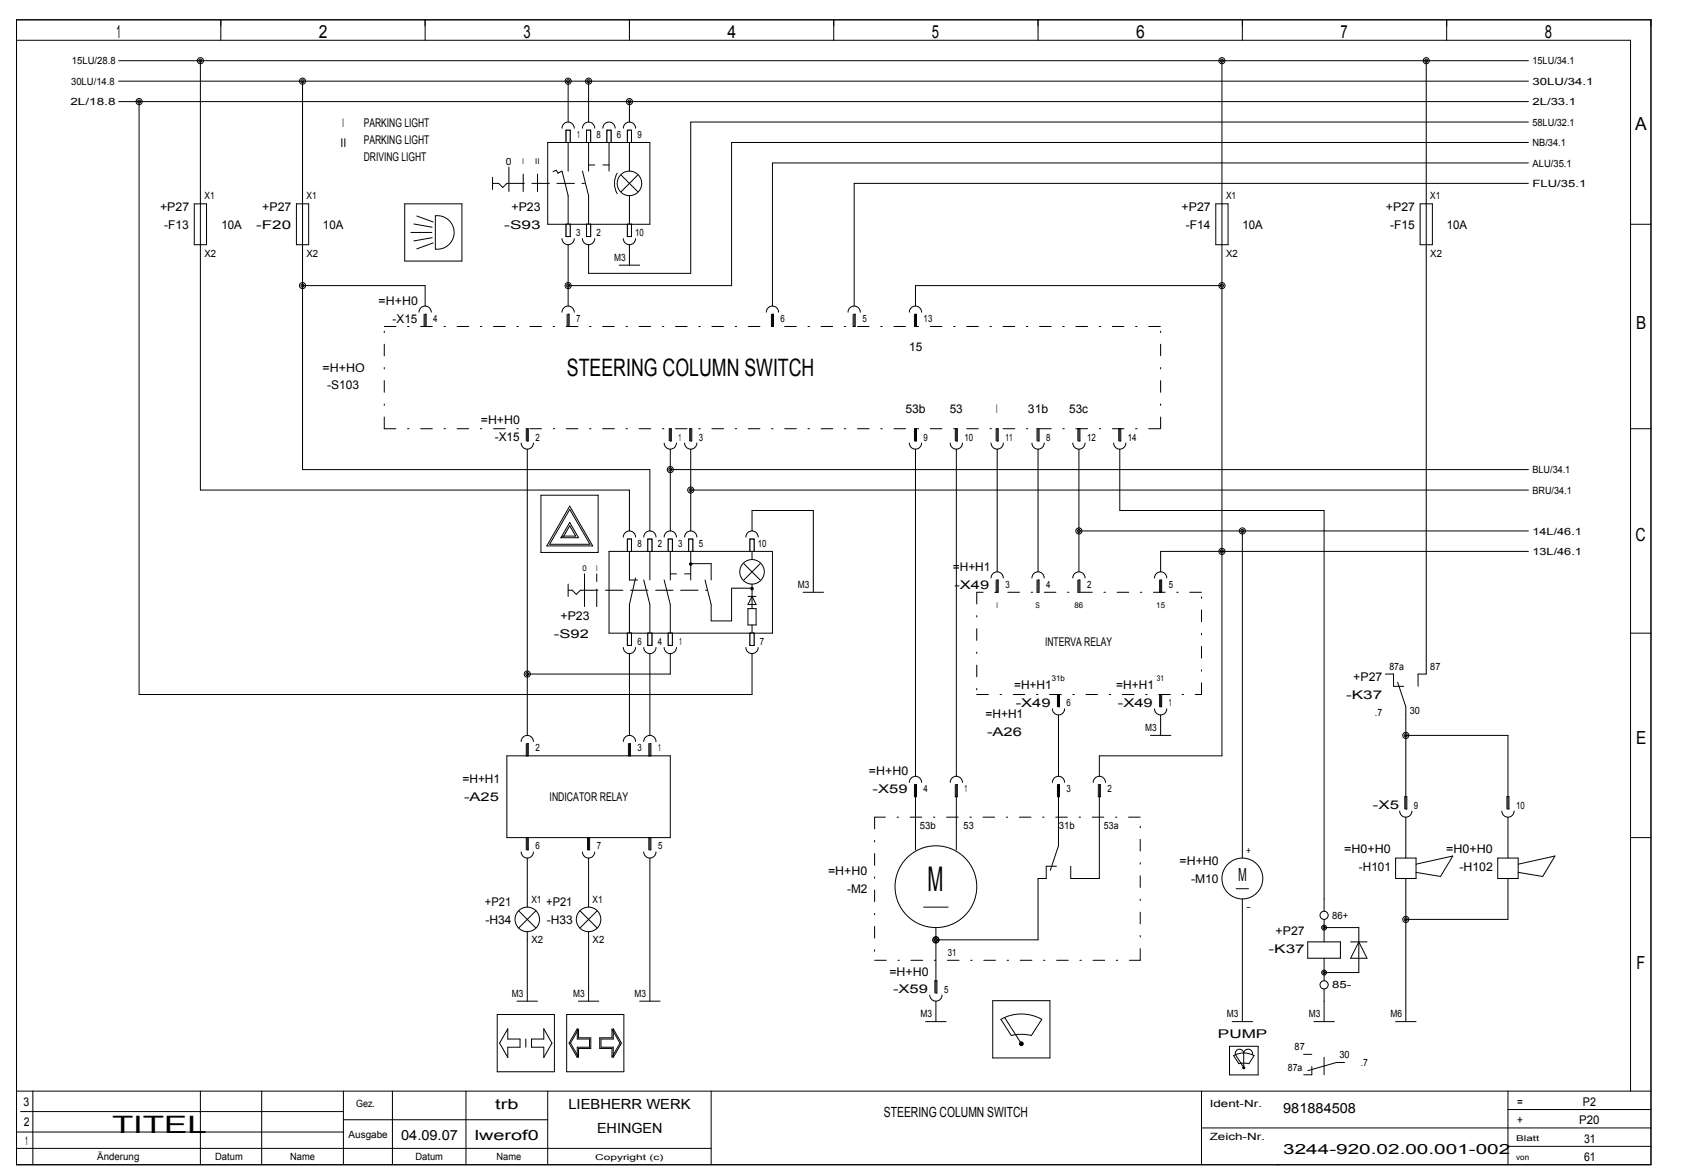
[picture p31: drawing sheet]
<svg xmlns="http://www.w3.org/2000/svg" width="408mm" height="284mm" viewBox="0 0 408 284" stroke-linecap="round" stroke-linejoin="round" font-family="sans-serif">
<defs><g id="words">
<text font-size="8.2" x="224.7" y="215.8">M</text>
<g font-size="5.8">
<text x="137.4" y="91.1">STEERING COLUMN SWITCH</text>
<text x="27.2" y="274.3">TITEL</text>
</g>
<g font-size="4.4">
<text x="28.2" y="9.3">1</text>
<text x="77.3" y="9.3">2</text>
<text x="126.8" y="9.3">3</text>
<text x="176.2" y="9.3">4</text>
<text x="225.8" y="9.3">5</text>
<text x="275.2" y="9.3">6</text>
<text x="324.8" y="9.3">7</text>
<text x="374.3" y="9.3">8</text>
<text x="396.2" y="31.6">A</text>
<text x="396.4" y="79.6">B</text>
<text x="396.2" y="131.1">C</text>
<text x="396.4" y="180.1">E</text>
<text x="300" y="213.2">M</text>
<text x="396.5" y="234.5">F</text>
</g>
<g font-size="3.4">
<text x="120" y="268.5">trb</text>
<text x="137.7" y="268.5">LIEBHERR WERK</text>
<text x="310.9" y="269.5">981884508</text>
<text x="97.2" y="275.9">04.09.07</text>
<text x="115" y="275.9">lwerof0</text>
<text x="144.6" y="274.4">EHINGEN</text>
<text x="214.2" y="270.4">STEERING COLUMN SWITCH</text>
<text x="310.9" y="279.4">3244­920.02.00.001­002</text>
</g>
<g font-size="2.9">
<text x="82.5" y="35.6">II</text>
<text x="83" y="30.6">I</text>
<text x="88.1" y="30.6">PARKING LIGHT</text>
<text x="88.1" y="34.9">PARKING LIGHT</text>
<text x="88.1" y="39.1">DRIVING LIGHT</text>
<text x="38.8" y="51.1">+P27</text>
<text x="63.5" y="51.1">+P27</text>
<text x="123.9" y="51.1">+P23</text>
<text x="286.3" y="51.1">+P27</text>
<text x="335.8" y="51.1">+P27</text>
<text x="39.8" y="55.4">­F13</text>
<text x="53.7" y="55.4">10A</text>
<text x="62.1" y="55.4">­F20</text>
<text x="78.2" y="55.4">10A</text>
<text x="122.2" y="55.4">­S93</text>
<text x="287.3" y="55.4">­F14</text>
<text x="301" y="55.4">10A</text>
<text x="336.8" y="55.4">­F15</text>
<text x="350.5" y="55.4">10A</text>
<text x="91.7" y="73.8">=H+H0</text>
<text x="95.1" y="78.2">­X15</text>
<text x="220.3" y="85.1">15</text>
<text x="78.2" y="90">=H+HO</text>
<text x="79.3" y="94.3">­S103</text>
<text x="219.3" y="99.9">53b</text>
<text x="230.1" y="99.9">53</text>
<text x="241.4" y="99.9">I</text>
<text x="249.1" y="99.9">31b</text>
<text x="259.1" y="99.9">53c</text>
<text x="116.5" y="102.5">=H+H0</text>
<text x="119.9" y="106.9">­X15</text>
<text x="230.8" y="138.2">=H+H1</text>
<text x="231.2" y="142.5">­X49</text>
<text x="134.2" y="154.4">­S92</text>
<text x="135.8" y="150.1">+P23</text>
<text x="253.2" y="156.4">INTERVA RELAY</text>
<text x="245.7" y="166.9">=H+H1</text>
<text x="270.4" y="166.9">=H+H1</text>
<text x="327.9" y="164.9">+P27</text>
<text x="238.7" y="173.8">=H+H1</text>
<text x="246.1" y="171.2">­X49</text>
<text x="270.8" y="171.2">­X49</text>
<text x="326.1" y="169.2">­K37</text>
<text x="239.1" y="178.2">­A26</text>
<text x="112" y="189.7">=H+H1</text>
<text x="210.5" y="187.7">=H+H0</text>
<text x="112.4" y="194">­A25</text>
<text x="133.2" y="194">INDICATOR RELAY</text>
<text x="211.4" y="192">­X59</text>
<text x="332.6" y="196">­X5</text>
<text x="285.8" y="209.5">=H+H0</text>
<text x="325.6" y="206.5">=H0+H0</text>
<text x="350.4" y="206.5">=H0+H0</text>
<text x="200.6" y="211.9">=H+H0</text>
<text x="288.6" y="213.8">­M10</text>
<text x="329.2" y="210.8">­H101</text>
<text x="353.6" y="210.8">­H102</text>
<text x="117.5" y="219.4">+P21</text>
<text x="132.3" y="219.4">+P21</text>
<text x="205.2" y="216.3">­M2</text>
<text x="117.6" y="223.7">­H34</text>
<text x="132.4" y="223.7">­H33</text>
<text x="309.1" y="226.3">+P27</text>
<text x="307.3" y="230.6">­K37</text>
<text x="215.5" y="236.2">=H+H0</text>
<text x="216.4" y="240.5">­X59</text>
<text x="295.1" y="251.4">PUMP</text>
<text x="5.7" y="267.8">3</text>
<text x="367.6" y="267.8">=</text>
<text x="383.5" y="267.8">P2</text>
<text x="5.8" y="272.7">2</text>
<text x="367.6" y="272.2">+</text>
<text x="382.6" y="272.2">P20</text>
<text x="6.1" y="277.2">1</text>
<text x="383.8" y="276.7">31</text>
<text x="383.8" y="281.1">61</text>
</g>
<g font-size="2.4">
<text x="17.4" y="15.6">15LU/28.8</text>
<text x="371.3" y="15.6">15LU/34.1</text>
<text x="17.2" y="20.5">30LU/14.8</text>
<text x="371.3" y="20.5">30LU/34.1</text>
<text x="17.1" y="25.5">2L/18.8</text>
<text x="371.3" y="25.5">2L/33.1</text>
<text x="139.8" y="33.4">1</text>
<text x="144.5" y="33.4">8</text>
<text x="149.5" y="33.4">6</text>
<text x="154.4" y="33.4">9</text>
<text x="371.3" y="30.4">58LU/32.1</text>
<text x="371.3" y="35.4">NB/34.1</text>
<text x="122.5" y="39.8">0</text>
<text x="371.3" y="40.3">ALU/35.1</text>
<text x="371.3" y="45.3">FLU/35.1</text>
<text x="49.5" y="48.2">X1</text>
<text x="74.3" y="48.2">X1</text>
<text x="297" y="48.2">X1</text>
<text x="346.5" y="48.2">X1</text>
<text x="139.6" y="57.2">3</text>
<text x="144.5" y="57.2">2</text>
<text x="153.9" y="57.2">10</text>
<text x="49.5" y="62.1">X2</text>
<text x="74.3" y="62.1">X2</text>
<text x="148.8" y="63.1">M3</text>
<text x="297" y="62.1">X2</text>
<text x="346.5" y="62.1">X2</text>
<text x="105" y="77.9">4</text>
<text x="139.6" y="77.9">7</text>
<text x="189.1" y="77.9">6</text>
<text x="208.9" y="77.9">5</text>
<text x="223.8" y="77.9">13</text>
<text x="129.7" y="106.7">2</text>
<text x="164.4" y="106.7">1</text>
<text x="169.3" y="106.7">3</text>
<text x="223.8" y="106.7">9</text>
<text x="233.7" y="106.7">10</text>
<text x="243.6" y="106.7">11</text>
<text x="253.5" y="106.7">8</text>
<text x="263.4" y="106.7">12</text>
<text x="273.3" y="106.7">14</text>
<text x="371.3" y="114.6">BLU/34.1</text>
<text x="371.3" y="119.5">BRU/34.1</text>
<text x="371.3" y="129.4">14L/46.1</text>
<text x="154.4" y="132.4">8</text>
<text x="159.4" y="132.4">2</text>
<text x="164.3" y="132.4">3</text>
<text x="169.3" y="132.4">5</text>
<text x="183.6" y="132.4">10</text>
<text x="371.3" y="134.4">13L/46.1</text>
<text x="193.3" y="142.3">M3</text>
<text x="243.6" y="142.3">3</text>
<text x="253.5" y="142.3">4</text>
<text x="263.4" y="142.3">2</text>
<text x="283.2" y="142.3">5</text>
<text x="154.4" y="156.2">6</text>
<text x="159.4" y="156.2">4</text>
<text x="164.6" y="156.2">1</text>
<text x="184.1" y="156.2">7</text>
<text x="336.6" y="162.2">87a</text>
<text x="346.5" y="162.2">87</text>
<text x="258.4" y="171">6</text>
<text x="283.2" y="171">1</text>
<text x="333.1" y="173.4">.7</text>
<text x="341.6" y="173">30</text>
<text x="277.5" y="176.9">M3</text>
<text x="129.7" y="181.9">2</text>
<text x="154.5" y="181.9">3</text>
<text x="159.4" y="181.9">1</text>
<text x="223.8" y="191.8">4</text>
<text x="233.7" y="191.8">1</text>
<text x="258.4" y="191.8">3</text>
<text x="268.3" y="191.8">2</text>
<text x="342.6" y="195.8">9</text>
<text x="367.3" y="195.8">10</text>
<text x="222.9" y="200.7">53b</text>
<text x="233.5" y="200.7">53</text>
<text x="256.5" y="200.7">31b</text>
<text x="267.5" y="200.7">53a</text>
<text x="129.7" y="205.7">6</text>
<text x="144.6" y="205.7">7</text>
<text x="159.4" y="205.7">5</text>
<text x="302" y="206.7">+</text>
<text x="128.7" y="218.5">X1</text>
<text x="143.6" y="218.5">X1</text>
<text x="302" y="220.4">­</text>
<text x="322.8" y="222.5">86+</text>
<text x="128.7" y="228.4">X2</text>
<text x="143.6" y="228.4">X2</text>
<text x="229.7" y="231.4">31</text>
<text x="322.8" y="239.3">85­</text>
<text x="124" y="241.3">M3</text>
<text x="138.9" y="241.3">M3</text>
<text x="153.7" y="241.3">M3</text>
<text x="228.7" y="240.3">5</text>
<text x="223" y="246.2">M3</text>
<text x="297.3" y="246.2">M3</text>
<text x="317.1" y="246.2">M3</text>
<text x="336.9" y="246.2">M6</text>
<text x="313.7" y="254.2">87</text>
<text x="324.6" y="256.2">30</text>
<text x="312" y="259.2">87a</text>
<text x="329.7" y="258.1">.7</text>
<text x="86.3" y="268">Gez.</text>
<text x="293.1" y="268">Ident­Nr.</text>
<text x="84.4" y="275.5">Ausgabe</text>
<text x="293.1" y="275.9">Zeich­Nr.</text>
<text x="23.5" y="280.9">Änderung</text>
<text x="52.1" y="280.9">Datum</text>
<text x="70.3" y="280.9">Name</text>
<text x="100.6" y="280.9">Datum</text>
<text x="120.3" y="280.9">Name</text>
</g>
<g font-size="1.9">
<text x="126.6" y="39.7">I</text>
<text x="129.7" y="39.7">II</text>
<text x="141.1" y="138.3">0</text>
<text x="144.4" y="138.3">I</text>
<text x="241.5" y="147.2">I</text>
<text x="250.9" y="147.2">S</text>
<text x="260.3" y="147.2">86</text>
<text x="280.1" y="147.2">15</text>
<text x="254.8" y="165">31b</text>
<text x="280.2" y="165">31</text>
<text x="144.2" y="280.8">Copyright (c)</text>
<text x="367.3" y="280.8">von</text>
<text x="367.3" y="276.4">Blatt</text>
</g>
</g></defs>
<g fill="none" stroke="#000" stroke-width=".24">
<path d="M141.6 138.9v8M147.6 133.5h39.5v19.8h-39.5zM151 130a1.48 1.48 0 0 1 1.5-1.4 1.48 1.48 0 0 1 1.5 1.4M152 133.5v-3h1v3M152.5 133.5v6.9h2M154 139.9l-1.5 6.5v6.9M156 130a1.49 1.49 0 0 1 1.4-1.4 1.49 1.49 0 0 1 1.5 1.4M157.5 133.5v6.9M160.9 130a1.49 1.49 0 0 1 1.5-1.4 1.49 1.49 0 0 1 1.5 1.4M162.4 133.5v6.9M162.4 138.9h1.5M165.9 130a1.49 1.49 0 0 1 1.4-1.4 1.49 1.49 0 0 1 1.5 1.4"/>
<path d="M165.9 138.9h1.5M167.4 133.5v6.9M167.4 136.5h4.9v3.9M180.2 136.5l4 3.9M180.7 130a1.48 1.48 0 0 1 1.5-1.4 1.48 1.48 0 0 1 1.5 1.4M182.2 133.5v2M184.2 136.5l-4 3.9M137.7 141.4v3M151 156.8a1.48 1.48 0 0 0 1.5 1.5 1.48 1.48 0 0 0 1.5-1.5M156 156.8a1.49 1.49 0 0 0 1.4 1.5 1.49 1.49 0 0 0 1.5-1.5M156 140.4l1.5 6v6.9M160.9 156.8a1.49 1.49 0 0 0 1.5 1.5 1.49 1.49 0 0 0 1.5-1.5"/>
<path d="M160.9 140.4l1.5 6v6.9M170.8 140.4l1.5 6v3.9h4.9v-7.9h5M180.7 156.8a1.48 1.48 0 0 0 1.5 1.5 1.48 1.48 0 0 0 1.5-1.5M181.2 147.4h2v3.9h-2zM181.2 144.4h2M182.2 141.4v6M182.2 151.3v2M182.2 144.4l1 2h-2zM126.3 179.5a1.48 1.48 0 0 1 1.4-1.4 1.48 1.48 0 0 1 1.5 1.4M151 179.5a1.48 1.48 0 0 1 1.5-1.4 1.48 1.48 0 0 1 1.5 1.4M156 179.5a1.49 1.49 0 0 1 1.4-1.4 1.49 1.49 0 0 1 1.5 1.4M122.8 183h39.6v19.8h-39.6z"/>
<path d="M127.5 180v3M127.8 183v-3h.2v3M152.3 180v3M152.5 183v-3h.2v3M157.2 180v3M157.5 183v-3h.2v3M126.3 206.3a1.48 1.48 0 0 0 1.4 1.5 1.48 1.48 0 0 0 1.5-1.5M127.5 202.8v3M127.8 202.8v3h.2v-3M127.8 217.7v1.9M141.1 206.3a1.49 1.49 0 0 0 1.5 1.5 1.49 1.49 0 0 0 1.5-1.5M142.4 202.8v3"/>
<path d="M142.6 202.8v3h.2v-3M142.6 217.7v1.9M156 206.3a1.49 1.49 0 0 0 1.4 1.5 1.49 1.49 0 0 0 1.5-1.5M157.2 202.8v3M157.5 202.8v3h.2v-3M256 209.7h-2.5v3h-2M256.5 202.8v2l-2 5.9M259.4 209.7v3h2M299.5 215.2h3M320.8 217.7v2.9M125.7 220.5l4.1 4.2M127.8 225.6v2"/>
<path d="M129.8 220.5l-4.1 4.2M140.5 220.5l4.2 4.2M142.6 225.6v2M144.7 220.5l-4.2 4.2M316.8 228h8v4h-8zM320.8 222.6v5.4M320.8 232v5.5M320.8 239.4v3M320.8 224.6h8.4v10.9h-8.4M327.2 228h4M329.2 228l2 4h-4z"/>
<circle cx="167.3" cy="136.6" r=".3"/>
<circle cx="167.4" cy="136.6" r=".2"/>
<circle cx="167.4" cy="136.5" r=".1"/>
<circle cx="182.2" cy="138.4" r="2.97"/>
<circle cx="182.2" cy="142.5" r=".3"/>
<circle cx="182.2" cy="142.5" r=".2"/>
<circle cx="182.2" cy="142.5" r=".1"/>
<circle cx="301" cy="212.7" r="5"/>
<circle cx="127.7" cy="222.6" r="2.97"/>
<circle cx="142.6" cy="222.6" r="2.97"/>
<circle cx="320.8" cy="238.4" r=".99"/>
<circle cx="320.8" cy="221.6" r=".99"/>
<circle cx="320.8" cy="224.6" r=".59"/>
<circle cx="320.8" cy="235.5" r=".59"/>
<circle cx="320.8" cy="235.5" r=".3"/>
<circle cx="320.8" cy="224.6" r=".3"/>
</g>
<path d="M236.7 143.4v24.8M291.1 143.4h-54.4M236.7 168.2h54.4M291.1 168.2v-24.8" fill="none" stroke="#000" stroke-width=".24" stroke-dasharray="2.8 2.8 .4 2.8"/>
<path d="M137.7 142.9h.9M138.6 142.9l1 1M139.6 143.9l1-1M140.6 142.9h30.7M144.6 146.9v-8" fill="none" stroke="#000" stroke-width=".24" stroke-dasharray="4.2 1.8"/>
<path d="M152 130.5h1v3h-1z" fill-rule="evenodd" fill="#fff" stroke="#000" stroke-width=".24"/>
<path d="M157 130.5h.9v3h-.9z" fill="none" stroke="#000" stroke-width=".24"/>
<path d="M157 130.5h.9v3h-.9z" fill-rule="evenodd" fill="#fff" stroke="#000" stroke-width=".24"/>
<path d="M161.9 130.5h1v3h-1z" fill="none" stroke="#000" stroke-width=".24"/>
<path d="M161.9 130.5h1v3h-1z" fill-rule="evenodd" fill="#fff" stroke="#000" stroke-width=".24"/>
<path d="M166.9 130.5h.9v3h-.9z" fill="none" stroke="#000" stroke-width=".24"/>
<path d="M166.9 130.5h.9v3h-.9z" fill-rule="evenodd" fill="#fff" stroke="#000" stroke-width=".24"/>
<path d="M152 153.3h1v3h-1z" fill="none" stroke="#000" stroke-width=".24"/>
<path d="M152 153.3h1v3h-1z" fill-rule="evenodd" fill="#fff" stroke="#000" stroke-width=".24"/>
<path d="M157 153.3h.9v3h-.9z" fill="none" stroke="#000" stroke-width=".24"/>
<path d="M157 153.3h.9v3h-.9z" fill-rule="evenodd" fill="#fff" stroke="#000" stroke-width=".24"/>
<path d="M161.9 153.3h1v3h-1z" fill="none" stroke="#000" stroke-width=".24"/>
<path d="M161.9 153.3h1v3h-1z" fill-rule="evenodd" fill="#fff" stroke="#000" stroke-width=".24"/>
<path d="M181.7 153.3h1v3h-1z" fill="none" stroke="#000" stroke-width=".24"/>
<path d="M181.7 153.3h1v3h-1z" fill-rule="evenodd" fill="#fff" stroke="#000" stroke-width=".24"/>
<path d="M181.7 130.5h1v3h-1z" fill="none" stroke="#000" stroke-width=".24"/>
<path d="M181.7 130.5h1v3h-1z" fill-rule="evenodd" fill="#fff" stroke="#000" stroke-width=".24"/>
<g fill="none" stroke="#000" stroke-width=".24">
<path d="M132.7 34.5h24.8v19.8h-24.8zM136.2 31a1.49 1.49 0 0 1 1.4-1.4 1.49 1.49 0 0 1 1.5 1.4M137.2 34.5v-3h.9v3M137.7 34.5v6.9M141.1 31a1.49 1.49 0 0 1 1.5-1.4 1.49 1.49 0 0 1 1.5 1.4M142.6 34.5v6.9M142.6 39.9h1.5M146.1 31a1.48 1.48 0 0 1 1.4-1.4 1.48 1.48 0 0 1 1.5 1.4M146.1 39.9h1.5M147.6 34.5v6.9M151 31a1.48 1.48 0 0 1 1.5-1.4 1.48 1.48 0 0 1 1.5 1.4M152.5 34.5v6.9"/>
<path d="M47.1 49.4h2.9v9.9h-2.9zM48.5 49.4v9.9M71.8 49.4h3v9.9h-3zM73.3 49.4v9.9M119.3 42.9v3M123.3 40.4v6M134 41.5l.8-.3 .4 .7 1-.5 1.5 6v6.9M136.2 57.8a1.49 1.49 0 0 0 1.4 1.5 1.49 1.49 0 0 0 1.5-1.5M141.1 57.8a1.49 1.49 0 0 0 1.5 1.5 1.49 1.49 0 0 0 1.5-1.5M141.1 41.4l1.5 6v6.9M149.5 41.9a4.9 4.9 0 0 0 0 5M150.5 42.4l4 4"/>
<path d="M151 57.8a1.48 1.48 0 0 0 1.5 1.5 1.48 1.48 0 0 0 1.5-1.5M152.5 47.4v6.9M154.5 42.4l-4 4M294.6 49.4h2.9v9.9h-2.9zM296.1 49.4v9.9M344.1 49.4h2.9v9.9h-2.9zM345.5 49.4v9.9M101.5 75.6a1.49 1.49 0 0 1 1.5-1.5 1.49 1.49 0 0 1 1.5 1.5M102.8 76.1v3h.4v-3h-.2v3M185.7 75.6a1.48 1.48 0 0 1 1.4-1.5 1.48 1.48 0 0 1 1.5 1.5M186.9 76.1v3h.5v-3h-.3v3M205.5 75.6a1.49 1.49 0 0 1 1.5-1.5 1.49 1.49 0 0 1 1.4 1.5"/>
<path d="M206.7 76.1v3h.5v-3h-.3v3M220.3 75.6a1.48 1.48 0 0 1 1.5-1.5 1.48 1.48 0 0 1 1.5 1.5M221.6 76.1v3h.4v-3h-.2v3M126.3 107.3a1.48 1.48 0 0 0 1.4 1.5 1.48 1.48 0 0 0 1.5-1.5M127.8 103.8v3h.2v-3h-.5v3M160.9 107.3a1.49 1.49 0 0 0 1.5 1.5 1.49 1.49 0 0 0 1.5-1.5M162.4 103.8v3h.2v-3h-.4v3M165.9 107.3a1.49 1.49 0 0 0 1.4 1.5 1.49 1.49 0 0 0 1.5-1.5M167.4 103.8v3h.2v-3h-.5v3M220.3 107.3a1.48 1.48 0 0 0 1.5 1.5 1.48 1.48 0 0 0 1.5-1.5M221.8 103.8v3h.2v-3h-.4v3M230.2 107.3a1.48 1.48 0 0 0 1.5 1.5 1.48 1.48 0 0 0 1.5-1.5"/>
<path d="M231.7 103.8v3h.2v-3h-.4v3M240.1 107.3a1.48 1.48 0 0 0 1.5 1.5 1.48 1.48 0 0 0 1.5-1.5M241.6 103.8v3h.2v-3h-.4v3M250 107.3a1.48 1.48 0 0 0 1.5 1.5 1.48 1.48 0 0 0 1.5-1.5M251.5 103.8v3h.2v-3h-.4v3M259.9 107.3a1.48 1.48 0 0 0 1.5 1.5 1.48 1.48 0 0 0 1.5-1.5M261.4 103.8v3h.2v-3h-.4v3M269.8 107.3a1.48 1.48 0 0 0 1.5 1.5 1.48 1.48 0 0 0 1.5-1.5M271.3 103.8v3h.2v-3h-.4v3M240.1 139.9a1.48 1.48 0 0 1 1.5-1.4 1.48 1.48 0 0 1 1.5 1.4M250 139.9a1.48 1.48 0 0 1 1.5-1.4 1.48 1.48 0 0 1 1.5 1.4M259.9 139.9a1.48 1.48 0 0 1 1.5-1.4 1.48 1.48 0 0 1 1.5 1.4"/>
<path d="M279.7 139.9a1.49 1.49 0 0 1 1.5-1.4 1.49 1.49 0 0 1 1.5 1.4M194.6 143.4h4.9M241.4 140.4v3h.4v-3h-.2v3M251.3 140.4v3h.4v-3h-.2v3M261.2 140.4v3h.4v-3h-.2v3M281 140.4v3h.4v-3h-.2v3M255 171.6a1.48 1.48 0 0 0 1.4 1.5 1.48 1.48 0 0 0 1.5-1.5M256.5 168.2v2.9h.2v-2.9h-.5v2.9M278.7 178.1h5M279.7 171.6a1.49 1.49 0 0 0 1.5 1.5 1.49 1.49 0 0 0 1.5-1.5M281.2 168.2v2.9h.2v-2.9h-.4v2.9M335.6 163.2h2v3h2.5"/>
<path d="M338.6 165.2l2 5.9v2M345.5 163.2h-1.9v3M220.3 189.4a1.48 1.48 0 0 1 1.5-1.4 1.48 1.48 0 0 1 1.5 1.4M221.6 189.9v3h.4v-3h-.2v3M230.2 189.4a1.48 1.48 0 0 1 1.5-1.4 1.48 1.48 0 0 1 1.5 1.4M231.5 189.9v3h.4v-3h-.2v3M255 189.4a1.48 1.48 0 0 1 1.4-1.4 1.48 1.48 0 0 1 1.5 1.4M256.2 189.9v3h.5v-3h-.2v3M264.9 189.4a1.48 1.48 0 0 1 1.4-1.4 1.48 1.48 0 0 1 1.5 1.4M266.1 189.9v3h.5v-3h-.3v3M339.1 196.4a1.49 1.49 0 0 0 1.5 1.5 1.49 1.49 0 0 0 1.5-1.5M340.6 192.9v3h.2v-3h-.4v3"/>
<path d="M363.9 196.4a1.48 1.48 0 0 0 1.4 1.5 1.48 1.48 0 0 0 1.5-1.5M365.4 192.9v3h.2v-3h-.5v3M338.1 207.8h5v4.9h-5zM343.1 209.2l8.9-1.9-3 4.9-5.9-1M362.9 207.8h4.9v4.9h-4.9zM367.8 209.2l8.9-1.9-2.9 4.9-6-1M226.8 237.5v2.9h.2v-2.9h-.5v2.9M125.3 242.4h4.9M140.1 242.4h5M155 242.4h4.9M224.3 247.4h4.9M225.3 240.9a1.48 1.48 0 0 0 1.5 1.5 1.48 1.48 0 0 0 1.4-1.5"/>
<path d="M298.5 247.4h5M318.3 247.4h5M338.1 247.4h5"/>
<circle cx="48.5" cy="14.7" r=".37"/>
<circle cx="48.5" cy="14.7" r=".74"/>
<circle cx="73.3" cy="19.6" r=".74"/>
<circle cx="73.3" cy="19.7" r=".37"/>
<circle cx="137.6" cy="19.7" r=".37"/>
<circle cx="137.6" cy="19.6" r=".74"/>
<circle cx="142.6" cy="19.6" r=".74"/>
<circle cx="142.6" cy="19.7" r=".37"/>
<circle cx="296" cy="14.7" r=".74"/>
<circle cx="296" cy="14.7" r=".37"/>
<circle cx="345.5" cy="14.7" r=".74"/>
<circle cx="345.5" cy="14.7" r=".37"/>
<circle cx="33.7" cy="24.6" r=".74"/>
<circle cx="33.7" cy="24.6" r=".37"/>
<circle cx="152.5" cy="24.6" r=".74"/>
<circle cx="152.5" cy="24.6" r=".37"/>
<circle cx="152.5" cy="44.4" r="2.97"/>
<circle cx="73.3" cy="69.1" r=".74"/>
<circle cx="73.3" cy="69.2" r=".37"/>
<circle cx="296" cy="69.1" r=".74"/>
<circle cx="296" cy="69.2" r=".37"/>
<circle cx="162.4" cy="113.7" r=".74"/>
<circle cx="162.4" cy="113.7" r=".37"/>
<circle cx="167.3" cy="118.6" r=".74"/>
<circle cx="167.3" cy="118.7" r=".37"/>
<circle cx="261.4" cy="128.6" r=".37"/>
<circle cx="261.4" cy="128.5" r=".74"/>
<circle cx="296" cy="133.5" r=".74"/>
<circle cx="296" cy="133.5" r=".37"/>
<circle cx="301" cy="128.5" r=".74"/>
<circle cx="301" cy="128.6" r=".37"/>
<circle cx="127.7" cy="163.2" r=".37"/>
<circle cx="127.7" cy="163.2" r=".74"/>
<circle cx="340.6" cy="178" r=".74"/>
<circle cx="340.6" cy="178.1" r=".37"/>
<circle cx="226.7" cy="227.5" r=".74"/>
<circle cx="226.7" cy="227.6" r=".37"/>
<circle cx="340.6" cy="222.6" r=".74"/>
<circle cx="340.6" cy="222.6" r=".37"/>
</g>
<path d="M119.3 44.4h1.5M120.8 44.4l1 1M121.8 45.4l1-1M122.8 44.4h18.8M126.8 46.4v-6M130.2 46.4v-6" fill="none" stroke="#000" stroke-width=".24" stroke-dasharray="4.2 1.8"/>
<path d="M137.2 31.5h.9v3h-.9z" fill-rule="evenodd" fill="#fff" stroke="#000" stroke-width=".24"/>
<path d="M142.1 31.5h1v3h-1z" fill="none" stroke="#000" stroke-width=".24"/>
<path d="M142.1 31.5h1v3h-1z" fill-rule="evenodd" fill="#fff" stroke="#000" stroke-width=".24"/>
<path d="M147.1 31.5h.9v3h-.9z" fill="none" stroke="#000" stroke-width=".24"/>
<path d="M147.1 31.5h.9v3h-.9z" fill-rule="evenodd" fill="#fff" stroke="#000" stroke-width=".24"/>
<path d="M152 31.5h1v3h-1z" fill="none" stroke="#000" stroke-width=".24"/>
<path d="M152 31.5h1v3h-1z" fill-rule="evenodd" fill="#fff" stroke="#000" stroke-width=".24"/>
<path d="M152 54.3h1v3h-1z" fill="none" stroke="#000" stroke-width=".24"/>
<path d="M152 54.3h1v3h-1z" fill-rule="evenodd" fill="#fff" stroke="#000" stroke-width=".24"/>
<path d="M142.1 54.3h1v3h-1z" fill="none" stroke="#000" stroke-width=".24"/>
<path d="M142.1 54.3h1v3h-1z" fill-rule="evenodd" fill="#fff" stroke="#000" stroke-width=".24"/>
<path d="M137.2 54.3h.9v3h-.9z" fill="none" stroke="#000" stroke-width=".24"/>
<path d="M137.2 54.3h.9v3h-.9z" fill-rule="evenodd" fill="#fff" stroke="#000" stroke-width=".24"/>
<g fill="none" stroke="#000" stroke-width=".24">
<path d="M4 4.8h396v277.2h-396zM4 9.8h391.1v254.4M28.8 19.7h341.5M28.8 14.7h341.5M48.5 14.7v34.7M53.5 4.8v5M73.3 19.7v29.7M103 4.8v5M137.7 19.7v9.9M142.6 19.7v9.9M152.5 4.8v5M202 4.8v5"/>
<path d="M251.5 4.8v5M296.1 14.7v34.7M301 4.8v5M345.5 14.7v34.7M350.5 4.8v5M28.8 24.6h341.5M33.7 24.6v143.6h148.5v-9.9M152.5 24.6v5M370.3 29.6h-202.9v36.6h-24.8v-6.9M370.3 34.5h-193.1v34.7h-39.5M370.3 39.5h-183.2v34.6M48.5 59.3v59.4h104v9.9"/>
<path d="M73.3 59.3v54.4h84.2v14.9M98.1 49.4h13.8v13.8h-13.8zM99.5 56.3h5.1M100.3 54.2l4.4 .8M101 52.3l4 1.4M104.7 57.5l-4.4 .8M105 58.8l-4 1.5M105.5 52.3a4.1 4.1 0 0 1 4.5 4 4.1 4.1 0 0 1-4.5 4zM137.7 59.3v14.8M152.5 59.3v4.9M296.1 59.3v123.7h-29.8v5M345.5 59.3v103.9"/>
<path d="M370.3 44.4h-163.4v29.7M395.1 54.3h4.9M73.3 69.2h29.7v4.9M136.2 75.6a1.49 1.49 0 0 1 1.4-1.5 1.49 1.49 0 0 1 1.5 1.5M137.4 76.1v3h.5v-3h-.2v3M150 64.2h5M296.1 69.2h-74.3v4.9M127.8 108.8v69.3M131.1 119.9h13.8v13.9h-13.8zM162.4 108.8v19.8M162.4 113.7h207.9M167.4 108.8v19.8"/>
<path d="M167.4 118.7h202.9M221.8 108.8v79.2M231.7 108.8v79.2M241.6 108.8v29.7M251.5 108.8v29.7M261.4 108.8v29.7M271.3 108.8v14.8h49.5v94.1M395.1 103.8h4.9M136.6 129.8l-.7 .4M138 122.5l5.6 9.7h-11.1zM138 123.3l4.9 8.5h-9.7zM138 126.5l2.2 3.7h-4.3z"/>
<path d="M138 127.3l1.5 2.5h-2.9zM182.2 128.6v-5h14.8v19.8M261.4 128.6h108.9M301 128.6v79.2M370.3 133.5h-89.1v5M152.5 158.3v19.8M157.5 158.3v19.8M162.4 158.3v4.9h-34.6M395.1 153.3h4.9M256.5 173.1v14.9M281.2 173.1v5M340.6 173.1v19.8"/>
<path d="M340.6 178.1h24.8v14.8M221.8 192.9v12.9M231.7 192.9v12.9M256.5 192.9v9.9M266.3 192.9v19.8h-4.9M340.6 197.9v9.9M365.4 197.9v9.9M127.8 207.8v9.9M142.6 207.8v9.9M157.5 207.8v34.6M223.8 219.6h5.9M251.5 212.7v14.9h-24.7"/>
<path d="M301 217.7v29.7M340.6 212.7v34.7M365.4 212.7v9.9h-24.8M395.1 202.8h4.9M127.8 227.6v14.8M142.6 227.6v14.8M226.8 224.6v12.9M120.5 245.6h13.8v13.9h-13.8zM123 249.1v2.5h3v1.9h-3v2.5l-2-3.4zM127.4 251.6v1.9M128.8 251.6h2.9v-2.5l2 3.5-2 3.4v-2.5h-2.9zM137.3 245.6h13.9v13.9h-13.9z"/>
<path d="M139.9 249.1v2.5h2.9v1.9h-2.9v2.5l-2-3.4zM140.2 249.2v2.1h2.9v2.5h-2.9v2.1l-2-3.3zM145.3 251.3h3v-2.1l1.9 3.4-1.9 3.3v-2.1h-3zM145.6 251.6h3v-2.5l2 3.5-2 3.4v-2.5h-3zM226.8 242.4v5M240.5 242.3h13.9v13.8h-13.9zM242.5 246.8a10.1 10.1 0 0 1 9.9 0l-2.5 3.9-2.8-.3-2.1 .3zM243.4 246.4l4.1 6.4M297.9 253.3h6.9v6.9h-6.9zM301.3 254.9a1.03 1.03 0 0 0-1.2-.9 1.03 1.03 0 0 0-.8 1.4l2.1 3.2M301.3 254.9v3.7M301.3 254.9a1.08 1.08 0 0 1 1.3-.9 1.08 1.08 0 0 1 .8 1.4"/>
<path d="M302.6 257.5l1.2-1.9a5 5 0 0 0-4.9 0l1.2 1.9 1.5-.1 1 .1M315.8 255.3h2M317.8 258.2v2h-2M320.8 242.4v5M325.7 257.3h-1.9l-7 1.9M4 278h168.3M4 274.1h79.2M4 264.2h396M5 269.1h78.2M8 264.2v17.8M48.5 264.2v17.8M63.4 264.2v17.8"/>
<path d="M83.2 264.2v17.8M83.2 271.1h49.5M95.1 264.2v17.8M112.9 264.2v17.8M132.7 264.2v17.8M172.3 264.2v17.8M291.1 264.2v17.8M291.1 273.1h108.9M365.4 264.2v17.8M365.4 277.5h34.6M365.4 268.6h34.6"/>
<circle cx="137.6" cy="69.1" r=".74"/>
<circle cx="137.6" cy="69.2" r=".37"/>
<circle cx="226.7" cy="214.7" r="9.9"/>
<circle cx="247.5" cy="252.7" r=".45"/>
<circle cx="247.5" cy="252.7" r=".29"/>
<circle cx="247.5" cy="252.7" r=".37"/>
<circle cx="247.5" cy="252.7" r=".26"/>
<circle cx="247.5" cy="252.7" r=".19"/>
<circle cx="247.5" cy="252.7" r=".14"/>
<circle cx="301.4" cy="258.5" r=".15"/>
<circle cx="301.4" cy="258.5" r=".13"/>
<circle cx="301.4" cy="258.5" r=".22"/>
<circle cx="301.4" cy="258.5" r=".1"/>
<circle cx="301.4" cy="258.5" r=".07"/>
<circle cx="301.4" cy="258.5" r=".18"/>
</g>
<path d="M93.1 79.1h188.1M93.1 103.8v-24.7M93.1 103.8h188.1M281.2 103.8v-24.7M211.9 197.9v34.6M276.3 197.9h-64.4M211.9 232.5h64.4M276.3 232.5v-34.6" fill="none" stroke="#000" stroke-width=".24" stroke-dasharray="2.8 2.8 .4 2.8"/>
<path d="M320.8 260.2v-5.9" fill="none" stroke="#000" stroke-width=".24" stroke-dasharray="4.2 1.8"/>
<use href="#words"/>
</svg>
